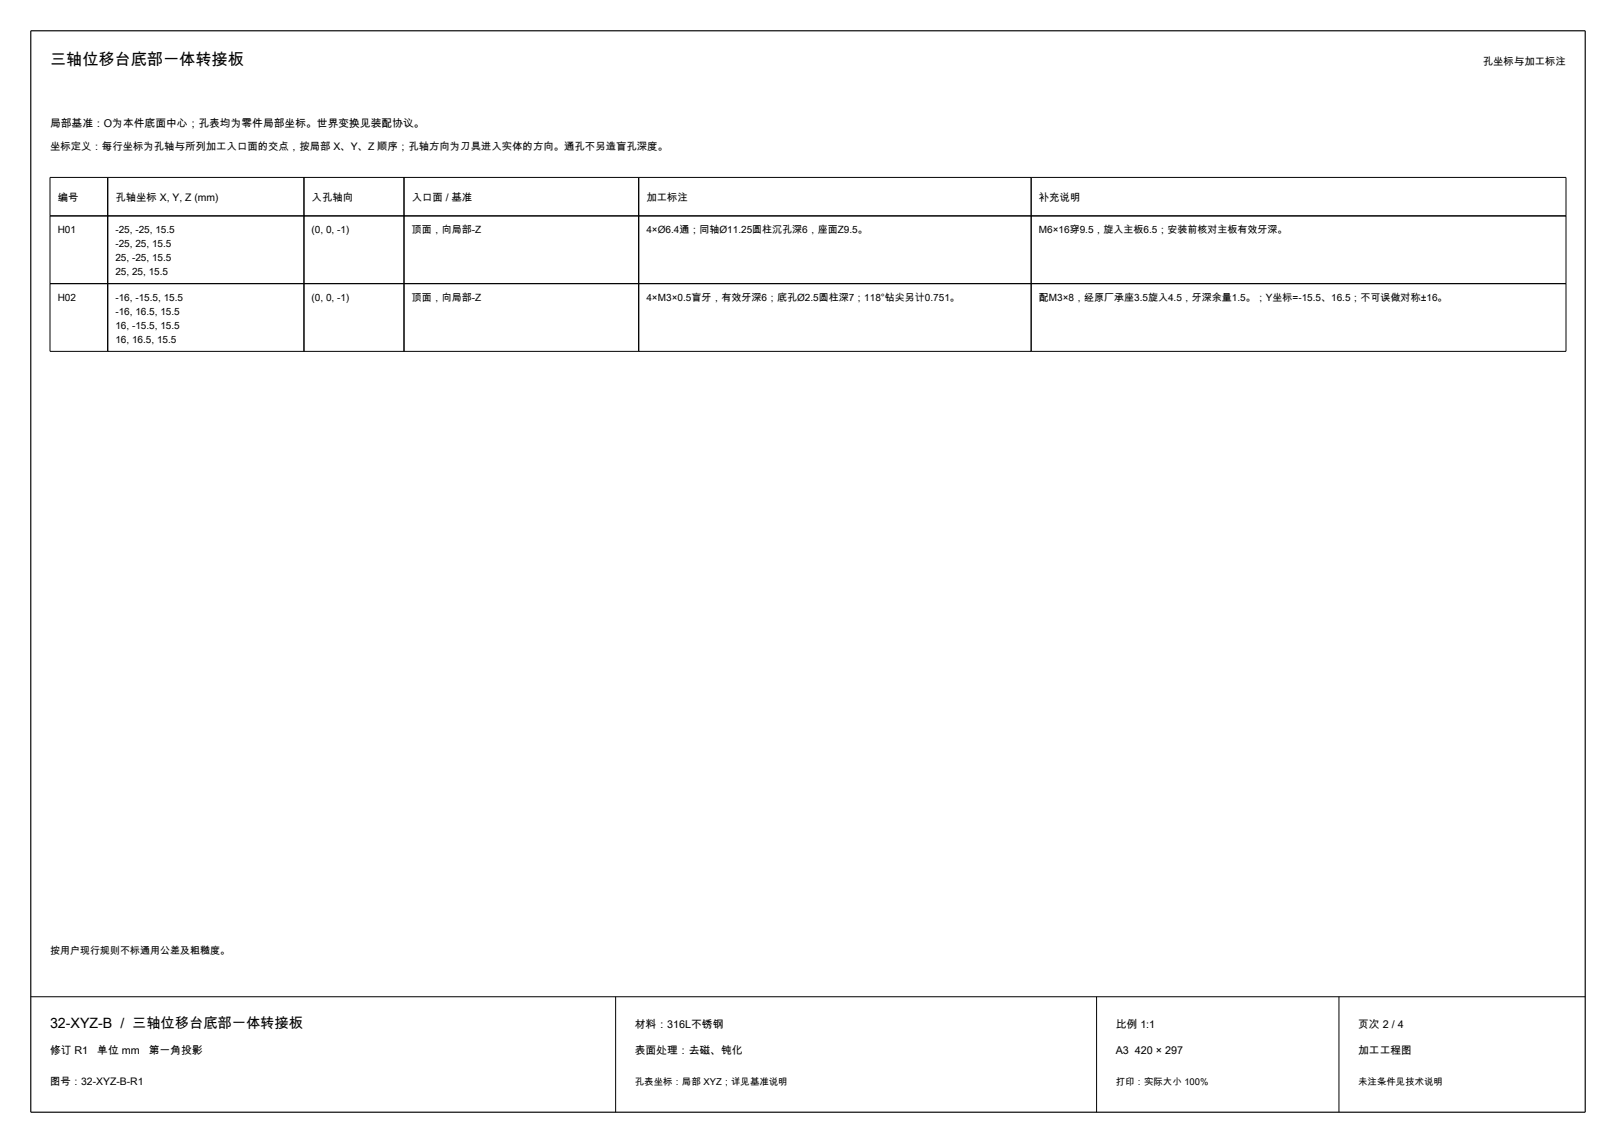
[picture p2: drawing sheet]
<svg xmlns="http://www.w3.org/2000/svg" width="420mm" height="297mm" viewBox="0 0 420 297" stroke-linecap="round" stroke-linejoin="round" font-family="sans-serif">
<defs><g id="words">
<text font-size="4.2" x="13" y="17">三轴位移台底部一体转接板</text>
<text font-size="3.7" x="13" y="267">32-XYZ-B / 三轴位移台底部一体转接板</text>
<g font-size="2.8">
<text x="13" y="33">局部基准：O为本件底面中心；孔表均为零件局部坐标。世界变换见装配协议。</text>
<text x="165" y="267">材料：316L不锈钢</text>
<text x="290" y="267">比例 1:1</text>
<text x="353" y="267">页次 2 / 4</text>
<text x="13" y="274">修订 R1</text>
<text x="25.3" y="274">单位 mm</text>
<text x="38.6" y="274">第一角投影</text>
<text x="165" y="274">表面处理：去磁、钝化</text>
<text x="290" y="274">A3 420 × 297</text>
<text x="353" y="274">加工工程图</text>
</g>
<g font-size="2.7">
<text x="385.4" y="17">孔坐标与加工标注</text>
<text x="13" y="39.1">坐标定义：每行坐标为孔轴与所列加工入口面的交点，按局部 X、Y、Z 顺序；孔轴方向为刀具进入实体的方向。通孔不另造盲孔深度。</text>
<text x="15" y="52.1">编号</text>
<text x="30" y="52.1">孔轴坐标 X, Y, Z (mm)</text>
<text x="81" y="52.1">入孔轴向</text>
<text x="107" y="52.1">入口面 / 基准</text>
<text x="168" y="52.1">加工标注</text>
<text x="270" y="52.1">补充说明</text>
<text x="13" y="282">图号：32-XYZ-B-R1</text>
</g>
<g font-size="2.6">
<text x="15" y="60.6">H01</text>
<text x="30" y="60.6">-25, -25, 15.5</text>
<text x="30" y="64.2">-25, 25, 15.5</text>
<text x="81" y="60.6">(0, 0, -1)</text>
<text x="107" y="60.6">顶面，向局部-Z</text>
<text x="168" y="60.6">4×Ø6.4通；同轴Ø11.25圆柱沉孔深6，座面Z9.5。</text>
<text x="270" y="60.6">M6×16穿9.5，旋入主板6.5；安装前核对主板有效牙深。</text>
<text x="30" y="67.9">25, -25, 15.5</text>
<text x="30" y="71.5">25, 25, 15.5</text>
<text x="15" y="78.2">H02</text>
<text x="30" y="78.2">-16, -15.5, 15.5</text>
<text x="30" y="81.8">-16, 16.5, 15.5</text>
<text x="81" y="78.2">(0, 0, -1)</text>
<text x="107" y="78.2">顶面，向局部-Z</text>
<text x="168" y="78.2">4×M3×0.5盲牙，有效牙深6；底孔Ø2.5圆柱深7；118°钻尖另计0.751。</text>
<text x="270" y="78.2">配M3×8，经原厂承座3.5旋入4.5，牙深余量1.5。；Y坐标=-15.5、16.5；不可误做对称±16。</text>
<text x="30" y="85.5">16, -15.5, 15.5</text>
<text x="30" y="89.2">16, 16.5, 15.5</text>
<text x="13" y="248">按用户现行规则不标通用公差及粗糙度。</text>
</g>
<g font-size="2.5">
<text x="165" y="282">孔表坐标：局部 XYZ；详见基准说明</text>
<text x="290" y="282">打印：实际大小 100%</text>
<text x="353" y="282">未注条件见技术说明</text>
</g>
</g></defs>
<path d="M8 8h404v281h-404z" fill="none" stroke="#000" stroke-width=".3"/>
<path d="M13 56.1h394M13 46.1h394v45.2h-394zM28 46.1v45.2M79 46.1v45.2M105 46.1v45.2M166 46.1v45.2M268 46.1v45.2M13 73.7h394M8 259h404M160 259v30M285 259v30M348 259v30" fill="none" stroke="#000" stroke-width=".26"/>
<use href="#words"/>
</svg>
